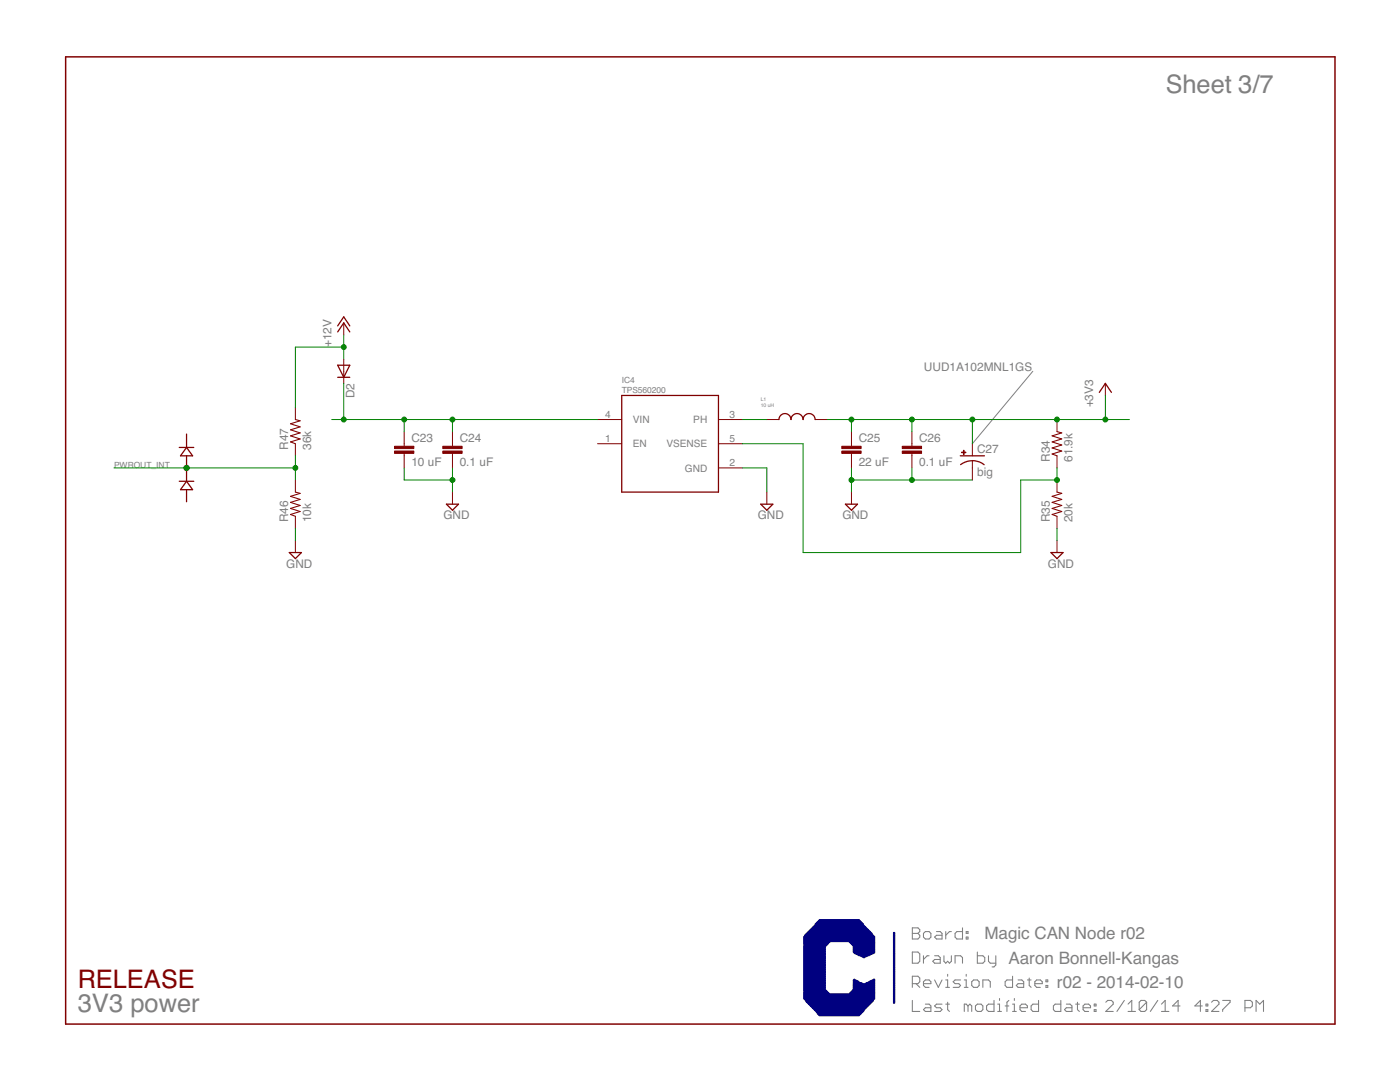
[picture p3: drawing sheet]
<svg xmlns="http://www.w3.org/2000/svg" width="279mm" height="216mm" viewBox="0 0 279 216" stroke-linecap="round" stroke-linejoin="round" font-family="sans-serif">
<defs><g id="words">
<g font-size="5.1" fill="#808080">
<text x="232.7" y="18.6">Sheet 3/7</text>
<text x="15.5" y="201.9">3V3 power</text>
</g>
<text font-size="5.1" fill="#800000" x="15.5" y="197.1">RELEASE</text>
<g font-size="3.4" fill="#808080">
<text x="196.5" y="187.5">Magic CAN Node r02</text>
<text x="201.3" y="192.3">Aaron Bonnell-Kangas</text>
<text x="210.9" y="197.1">r02 - 2014-02-10</text>
</g>
<g font-size="2.4" fill="#808080">
<text x="66.2" y="69.2" transform="rotate(-90 66.2 69.2)">+12V</text>
<text x="184.4" y="74.1">UUD1A102MNL1GS</text>
<text x="70.7" y="79.5" transform="rotate(-90 70.7 79.5)">D2</text>
<text x="218.2" y="81.3" transform="rotate(-90 218.2 81.3)">+3V3</text>
<text x="57.5" y="89.8" transform="rotate(-90 57.5 89.8)">R47</text>
<text x="62.1" y="89.8" transform="rotate(-90 62.1 89.8)">36k</text>
<text x="82.1" y="88.2">C23</text>
<text x="91.8" y="88.2">C24</text>
<text x="171.4" y="88.2">C25</text>
<text x="183.4" y="88.2">C26</text>
<text x="82.1" y="93">10 uF</text>
<text x="91.8" y="93">0.1 uF</text>
<text x="171.4" y="93">22 uF</text>
<text x="183.4" y="93">0.1 uF</text>
<text x="195" y="94.9">big</text>
<text x="195" y="90.4">C27</text>
<text x="209.5" y="92.2" transform="rotate(-90 209.5 92.2)">R34</text>
<text x="214.1" y="92.2" transform="rotate(-90 214.1 92.2)">61.9k</text>
<text x="57.5" y="104.2" transform="rotate(-90 57.5 104.2)">R46</text>
<text x="62.1" y="104.2" transform="rotate(-90 62.1 104.2)">10k</text>
<text x="88.5" y="103.6">GND</text>
<text x="151.2" y="103.6">GND</text>
<text x="168.1" y="103.6">GND</text>
<text x="209.5" y="104.2" transform="rotate(-90 209.5 104.2)">R35</text>
<text x="214.1" y="104.2" transform="rotate(-90 214.1 104.2)">20k</text>
<text x="57.1" y="113.3">GND</text>
<text x="209.1" y="113.3">GND</text>
</g>
<g font-size="2" fill="#808080">
<text x="120.7" y="83.4">4</text>
<text x="145.6" y="83.4">3</text>
<text x="120.7" y="88.2">1</text>
<text x="126.3" y="84.4">VIN</text>
<text x="126.3" y="89.3">EN</text>
<text x="133" y="89.3">VSENSE</text>
<text x="138.3" y="84.4">PH</text>
<text x="145.6" y="88.2">5</text>
<text x="136.7" y="94.1">GND</text>
<text x="145.6" y="93">2</text>
</g>
<g font-size="1.7" fill="#808080">
<text x="124.1" y="76.5">IC4</text>
<text x="124.1" y="78.4">TPS560200</text>
<text x="22.8" y="93.4">PWROUT_INT</text>
</g>
<g font-size="1" fill="#808080">
<text x="151.8" y="81.3">10 uH</text>
<text x="151.8" y="80.1">L1</text>
</g>
</g></defs>
<path d="M206.1 74.1l-12 14.4z" fill="#808080" stroke="#808080" stroke-width=".2"/>
<g fill="#808080" stroke="#808080" stroke-width=".21">
<path d="M182.1 185.1v2.3z"/>
<path d="M182.1 185.1h1.1z"/>
<path d="M183.2 185.1l.4 .4z"/>
<path d="M183.6 185.5v.4z"/>
<path d="M183.6 185.9l-.4 .3z"/>
<path d="M183.2 186.2l.4 .4z"/>
<path d="M183.6 186.6v.4z"/>
<path d="M183.6 187l-.4 .4z"/>
<path d="M182.1 187.4h1.1z"/>
<path d="M182.1 186.2h1.1z"/>
<path d="M184.7 187.4h.7z"/>
<path d="M185.8 187l-.4 .4z"/>
<path d="M185.8 186.2v.8z"/>
<path d="M185.4 185.9l.4 .3z"/>
<path d="M184.7 185.9h.7z"/>
<path d="M184.3 186.2l.4-.3z"/>
<path d="M184.3 186.2v.8z"/>
<path d="M184.3 187l.4 .4z"/>
<path d="M186.9 185.9h.7z"/>
<path d="M187.6 185.9l.4 .3z"/>
<path d="M188 186.2v1.2z"/>
<path d="M186.9 187.4h1.1z"/>
<path d="M186.5 187l.4 .4z"/>
<path d="M186.5 187l.4-.4z"/>
<path d="M186.9 186.6h1.1z"/>
<path d="M188.7 185.9v1.5z"/>
<path d="M188.7 186.6l.8-.7z"/>
<path d="M189.5 185.9h.4z"/>
<path d="M192.1 185.1v2.3z"/>
<path d="M191 187.4h1.1z"/>
<path d="M190.6 187l.4 .4z"/>
<path d="M190.6 186.2v.8z"/>
<path d="M190.6 186.2l.4-.3z"/>
<path d="M191 185.9h1.1z"/>
<path d="M192.8 185.9h.4z"/>
<path d="M193.2 185.9v.3z"/>
<path d="M192.8 186.2h.4z"/>
<path d="M192.8 185.9v.3z"/>
<path d="M192.8 187h.4z"/>
<path d="M193.2 187v.4z"/>
<path d="M192.8 187.4h.4z"/>
<path d="M192.8 187v.4z"/>
<path d="M182.1 194.8v2.2z"/>
<path d="M182.1 194.8h1.1z"/>
<path d="M183.2 194.8l.4 .4z"/>
<path d="M183.6 195.2v.7z"/>
<path d="M183.6 195.9l-.4 .4z"/>
<path d="M182.1 196.3h1.1z"/>
<path d="M182.8 196.3l.8 .7z"/>
<path d="M184.7 197h.7z"/>
<path d="M184.3 196.6l.4 .4z"/>
<path d="M184.3 195.9v.7z"/>
<path d="M184.3 195.9l.4-.4z"/>
<path d="M184.7 195.5h.7z"/>
<path d="M185.4 195.5l.4 .4z"/>
<path d="M185.8 195.9v.4z"/>
<path d="M184.3 196.3h1.5z"/>
<path d="M186.5 195.5l.8 1.5z"/>
<path d="M188 195.5l-.7 1.5z"/>
<path d="M188.7 195.5h.4z"/>
<path d="M189.1 195.5v1.5z"/>
<path d="M188.7 197h.8z"/>
<path d="M189.1 194.4v.4z"/>
<path d="M190.2 197h1.1z"/>
<path d="M191.7 196.6l-.4 .4z"/>
<path d="M191.3 196.3l.4 .3z"/>
<path d="M190.6 196.3h.7z"/>
<path d="M190.2 195.9l.4 .4z"/>
<path d="M190.2 195.9l.4-.4z"/>
<path d="M190.6 195.5h1.1z"/>
<path d="M192.4 195.5h.4z"/>
<path d="M192.8 195.5v1.5z"/>
<path d="M192.4 197h.8z"/>
<path d="M192.8 194.4v.4z"/>
<path d="M194.3 197h.8z"/>
<path d="M195.4 196.6l-.3 .4z"/>
<path d="M195.4 195.9v.7z"/>
<path d="M195.1 195.5l.3 .4z"/>
<path d="M194.3 195.5h.8z"/>
<path d="M193.9 195.9l.4-.4z"/>
<path d="M193.9 195.9v.7z"/>
<path d="M193.9 196.6l.4 .4z"/>
<path d="M196.2 195.5v1.5z"/>
<path d="M196.2 195.5h1.1z"/>
<path d="M197.3 195.5l.3 .4z"/>
<path d="M197.6 195.9v1.1z"/>
<path d="M202.1 194.8v2.2z"/>
<path d="M201 197h1.1z"/>
<path d="M200.6 196.6l.4 .4z"/>
<path d="M200.6 195.9v.7z"/>
<path d="M200.6 195.9l.4-.4z"/>
<path d="M201 195.5h1.1z"/>
<path d="M203.2 195.5h.7z"/>
<path d="M203.9 195.5l.4 .4z"/>
<path d="M204.3 195.9v1.1z"/>
<path d="M203.2 197h1.1z"/>
<path d="M202.8 196.6l.4 .4z"/>
<path d="M202.8 196.6l.4-.3z"/>
<path d="M203.2 196.3h1.1z"/>
<path d="M205.4 195.2v1.4z"/>
<path d="M205.4 196.6l.4 .4z"/>
<path d="M205 195.5h.8z"/>
<path d="M206.9 197h.7z"/>
<path d="M206.5 196.6l.4 .4z"/>
<path d="M206.5 195.9v.7z"/>
<path d="M206.9 195.5l-.4 .4z"/>
<path d="M206.9 195.5h.7z"/>
<path d="M207.6 195.5l.4 .4z"/>
<path d="M208 195.9v.4z"/>
<path d="M206.5 196.3h1.5z"/>
<path d="M208.7 195.5h.4z"/>
<path d="M209.1 195.5v.4z"/>
<path d="M208.7 195.9h.4z"/>
<path d="M208.7 195.5v.4z"/>
<path d="M208.7 196.6h.4z"/>
<path d="M209.1 196.6v.4z"/>
<path d="M208.7 197h.4z"/>
<path d="M208.7 196.6v.4z"/>
<path d="M182.1 199.6v2.2z"/>
<path d="M182.1 201.8h1.5z"/>
<path d="M184.7 200.4h.7z"/>
<path d="M185.4 200.4l.4 .3z"/>
<path d="M185.8 200.7v1.1z"/>
<path d="M184.7 201.8h1.1z"/>
<path d="M184.3 201.5l.4 .3z"/>
<path d="M184.3 201.5l.4-.4z"/>
<path d="M184.7 201.1h1.1z"/>
<path d="M186.5 201.8h1.1z"/>
<path d="M187.6 201.8l.4-.3z"/>
<path d="M187.6 201.1l.4 .4z"/>
<path d="M186.9 201.1h.7z"/>
<path d="M186.5 200.7l.4 .4z"/>
<path d="M186.5 200.7l.4-.3z"/>
<path d="M186.9 200.4h1.1z"/>
<path d="M189.1 200v1.5z"/>
<path d="M189.1 201.5l.4 .3z"/>
<path d="M188.7 200.4h.8z"/>
<path d="M192.4 200.4v1.4z"/>
<path d="M192.4 200.4h.4z"/>
<path d="M192.8 200.4l.4 .3z"/>
<path d="M193.2 200.7v1.1z"/>
<path d="M193.2 200.7l.4-.3z"/>
<path d="M193.6 200.4l.3 .3z"/>
<path d="M193.9 200.7v1.1z"/>
<path d="M195.1 201.8h.7z"/>
<path d="M195.8 201.8l.4-.3z"/>
<path d="M196.2 200.7v.8z"/>
<path d="M195.8 200.4l.4 .3z"/>
<path d="M195.1 200.4h.7z"/>
<path d="M194.7 200.7l.4-.3z"/>
<path d="M194.7 200.7v.8z"/>
<path d="M194.7 201.5l.4 .3z"/>
<path d="M198.4 199.6v2.2z"/>
<path d="M197.3 201.8h1.1z"/>
<path d="M196.9 201.5l.4 .3z"/>
<path d="M196.9 200.7v.8z"/>
<path d="M196.9 200.7l.4-.3z"/>
<path d="M197.3 200.4h1.1z"/>
<path d="M199.1 200.4h.4z"/>
<path d="M199.5 200.4v1.4z"/>
<path d="M199.1 201.8h.8z"/>
<path d="M199.5 199.2v.4z"/>
<path d="M201 200v1.8z"/>
<path d="M201 200l.3-.4z"/>
<path d="M200.6 200.7h.7z"/>
<path d="M202.1 200.4h.3z"/>
<path d="M202.4 200.4v1.4z"/>
<path d="M202.1 201.8h.7z"/>
<path d="M202.4 199.2v.4z"/>
<path d="M203.9 201.8h.8z"/>
<path d="M203.6 201.5l.3 .3z"/>
<path d="M203.6 200.7v.8z"/>
<path d="M203.6 200.7l.3-.3z"/>
<path d="M203.9 200.4h.8z"/>
<path d="M204.7 200.4l.3 .3z"/>
<path d="M205 200.7v.4z"/>
<path d="M203.6 201.1h1.4z"/>
<path d="M207.3 199.6v2.2z"/>
<path d="M206.1 201.8h1.2z"/>
<path d="M205.8 201.5l.3 .3z"/>
<path d="M205.8 200.7v.8z"/>
<path d="M205.8 200.7l.3-.3z"/>
<path d="M206.1 200.4h1.2z"/>
<path d="M211.7 199.6v2.2z"/>
<path d="M210.6 201.8h1.1z"/>
<path d="M210.2 201.5l.4 .3z"/>
<path d="M210.2 200.7v.8z"/>
<path d="M210.2 200.7l.4-.3z"/>
<path d="M210.6 200.4h1.1z"/>
<path d="M212.8 200.4h.8z"/>
<path d="M213.6 200.4l.3 .3z"/>
<path d="M213.9 200.7v1.1z"/>
<path d="M212.8 201.8h1.1z"/>
<path d="M212.4 201.5l.4 .3z"/>
<path d="M212.8 201.1l-.4 .4z"/>
<path d="M212.8 201.1h1.1z"/>
<path d="M215 200v1.5z"/>
<path d="M215 201.5l.4 .3z"/>
<path d="M214.7 200.4h.7z"/>
<path d="M216.5 201.8h.8z"/>
<path d="M216.2 201.5l.3 .3z"/>
<path d="M216.2 200.7v.8z"/>
<path d="M216.2 200.7l.3-.3z"/>
<path d="M216.5 200.4h.8z"/>
<path d="M217.3 200.4l.3 .3z"/>
<path d="M217.6 200.7v.4z"/>
<path d="M216.2 201.1h1.4z"/>
<path d="M218.4 200.4h.3z"/>
<path d="M218.7 200.4v.3z"/>
<path d="M218.4 200.7h.3z"/>
<path d="M218.4 200.4v.3z"/>
<path d="M218.4 201.5h.3z"/>
<path d="M218.7 201.5v.3z"/>
<path d="M218.4 201.8h.3z"/>
<path d="M218.4 201.5v.3z"/>
<path d="M220.7 201.8h1.5z"/>
<path d="M220.7 201.8l1.5-1.4z"/>
<path d="M222.2 200v.4z"/>
<path d="M221.8 199.6l.4 .4z"/>
<path d="M221.1 199.6h.7z"/>
<path d="M220.7 200l.4-.4z"/>
<path d="M224.4 199.6l-1.5 2.2z"/>
<path d="M225.1 200.4l.8-.8z"/>
<path d="M225.9 199.6v2.2z"/>
<path d="M225.1 201.8h1.5z"/>
<path d="M227.4 200v1.5z"/>
<path d="M227.4 200l.3-.4z"/>
<path d="M227.7 199.6h.8z"/>
<path d="M228.5 199.6l.3 .4z"/>
<path d="M228.8 200v1.5z"/>
<path d="M228.5 201.8l.3-.3z"/>
<path d="M227.7 201.8h.8z"/>
<path d="M227.4 201.5l.3 .3z"/>
<path d="M228.8 200l-1.4 1.5z"/>
<path d="M231.1 199.6l-1.5 2.2z"/>
<path d="M231.8 200.4l.7-.8z"/>
<path d="M232.5 199.6v2.2z"/>
<path d="M231.8 201.8h1.5z"/>
<path d="M235.1 199.6v2.2z"/>
<path d="M235.1 199.6l-1.1 1.1z"/>
<path d="M234 200.7h1.5z"/>
<path d="M239.6 199.6v2.2z"/>
<path d="M239.6 199.6l-1.1 1.1z"/>
<path d="M238.5 200.7h1.4z"/>
<path d="M240.7 200.4h.3z"/>
<path d="M241 200.4v.3z"/>
<path d="M240.7 200.7h.3z"/>
<path d="M240.7 200.4v.3z"/>
<path d="M240.7 201.5h.3z"/>
<path d="M241 201.5v.3z"/>
<path d="M240.7 201.8h.3z"/>
<path d="M240.7 201.5v.3z"/>
<path d="M241.8 201.8h1.5z"/>
<path d="M241.8 201.8l1.5-1.4z"/>
<path d="M243.3 200v.4z"/>
<path d="M242.9 199.6l.4 .4z"/>
<path d="M242.2 199.6h.7z"/>
<path d="M241.8 200l.4-.4z"/>
<path d="M244 199.6h1.5z"/>
<path d="M245.5 199.6v.4z"/>
<path d="M245.5 200l-1.5 1.5z"/>
<path d="M244 201.5v.3z"/>
<path d="M248.5 199.6v2.2z"/>
<path d="M248.5 199.6h1.1z"/>
<path d="M249.6 199.6l.3 .4z"/>
<path d="M249.9 200v.7z"/>
<path d="M249.6 201.1l.3-.4z"/>
<path d="M248.5 201.1h1.1z"/>
<path d="M250.7 199.6v2.2z"/>
<path d="M250.7 199.6l.7 .8z"/>
<path d="M251.4 200.4l.8-.8z"/>
<path d="M252.2 199.6v2.2z"/>
<path d="M182.1 190v2.2z"/>
<path d="M182.1 192.2h1.1z"/>
<path d="M183.6 191.8l-.4 .4z"/>
<path d="M183.6 190.3v1.5z"/>
<path d="M183.2 190l.4 .3z"/>
<path d="M182.1 190h1.1z"/>
<path d="M184.3 190.7v1.5z"/>
<path d="M185 190.7l-.7 .8z"/>
<path d="M185 190.7h.4z"/>
<path d="M186.5 190.7h.8z"/>
<path d="M187.3 190.7l.3 .4z"/>
<path d="M187.6 191.1v1.1z"/>
<path d="M186.5 192.2h1.1z"/>
<path d="M186.2 191.8l.3 .4z"/>
<path d="M186.2 191.8l.3-.3z"/>
<path d="M186.5 191.5h1.1z"/>
<path d="M188.4 190.7v1.1z"/>
<path d="M188.4 191.8l.3 .4z"/>
<path d="M188.7 192.2l.4-.4z"/>
<path d="M189.1 191.8l.4 .4z"/>
<path d="M189.5 192.2l.4-.4z"/>
<path d="M189.9 190.7v1.1z"/>
<path d="M190.6 190.7v1.5z"/>
<path d="M190.6 190.7h1.1z"/>
<path d="M191.7 190.7l.4 .4z"/>
<path d="M192.1 191.1v1.1z"/>
<path d="M195.1 190v2.2z"/>
<path d="M195.1 192.2h1.1z"/>
<path d="M196.2 192.2l.3-.4z"/>
<path d="M196.5 191.1v.7z"/>
<path d="M196.2 190.7l.3 .4z"/>
<path d="M195.1 190.7h1.1z"/>
<path d="M197.3 190.7v1.1z"/>
<path d="M197.3 191.8l.3 .4z"/>
<path d="M197.6 192.2h1.1z"/>
<path d="M198.7 190.7v1.9z"/>
<path d="M198.7 192.6l-.3 .3z"/>
<path d="M198 192.9h.4z"/>
</g>
<g fill="#800000" stroke="#800000" stroke-width=".3">
<path d="M13.1 11.3v193z"/>
<path d="M13.1 204.3h253.3z"/>
<path d="M266.4 11.3v193z"/>
<path d="M13.1 11.3h253.3z"/>
</g>
<g fill="#800000" stroke="#800000" stroke-width=".2">
<path d="M119.3 83.7h4.8z"/>
<path d="M143.4 83.7h4.8z"/>
<path d="M143.4 88.5h4.8z"/>
<path d="M143.4 93.4h4.8z"/>
<path d="M119.3 88.5h4.8z"/>
<path d="M80.7 86.1v2.4z"/>
<path d="M80.7 91v2.4z"/>
<path d="M80.7 88.5v.5z"/>
<path d="M80.7 90.5v.5z"/>
<path d="M90.3 86.1v2.4z"/>
<path d="M90.3 91v2.4z"/>
<path d="M90.3 88.5v.5z"/>
<path d="M90.3 90.5v.5z"/>
<path d="M169.9 86.1v2.4z"/>
<path d="M169.9 91v2.4z"/>
<path d="M169.9 88.5v.5z"/>
<path d="M169.9 90.5v.5z"/>
<path d="M182 86.1v2.4z"/>
<path d="M182 91v2.4z"/>
<path d="M182 88.5v.5z"/>
<path d="M182 90.5v.5z"/>
<path d="M210.9 83.7v2.4z"/>
<path d="M210.9 91v2.4z"/>
<path d="M210.9 95.8v2.4z"/>
<path d="M210.9 103v2.4z"/>
<path d="M210.9 107.8v2.5z"/>
<path d="M153 98.2v2.4z"/>
<path d="M90.3 98.2v2.4z"/>
<path d="M169.9 98.2v2.4z"/>
<path d="M220.6 76.5v2.4z"/>
<path d="M68.6 64.4v2.4z"/>
<path d="M194.1 91.9v1.5z"/>
<path d="M194.1 88.5v2.5z"/>
<path d="M194.1 93.4v2.4z"/>
<path d="M153 83.7h2.4z"/>
<path d="M162.7 83.7h2.4z"/>
<path d="M68.6 71.7v2.4z"/>
<path d="M68.6 74.1v2.4z"/>
<path d="M58.9 95.8v2.4z"/>
<path d="M58.9 103v2.4z"/>
<path d="M58.9 81.3v2.4z"/>
<path d="M58.9 88.5v2.5z"/>
<path d="M58.9 107.8v2.5z"/>
<path d="M36.9 92.9a.52 .52 0 0 1 .8 .3 .52 .52 0 0 1-.4 .7 .52 .52 0 0 1-.6-.5l.4-.2a.16 .16 0 0 1 .3 .1 .16 .16 0 0 1-.2 .2 .16 .16 0 0 1-.1-.1h-.4z" fill-rule="evenodd"/>
</g>
<g fill="#800000" stroke="#800000" stroke-width=".25">
<path d="M124.1 78.9h19.3z"/>
<path d="M143.4 78.9v19.3z"/>
<path d="M124.1 98.2h19.3z"/>
<path d="M124.1 78.9v19.3z"/>
<path d="M209.7 110.3h2.5z"/>
<path d="M212.2 110.3l-1.3 1.2z"/>
<path d="M209.7 110.3l1.2 1.2z"/>
<path d="M151.8 100.6h2.4z"/>
<path d="M154.2 100.6l-1.2 1.2z"/>
<path d="M151.8 100.6l1.2 1.2z"/>
<path d="M89.1 100.6h2.4z"/>
<path d="M91.5 100.6l-1.2 1.2z"/>
<path d="M89.1 100.6l1.2 1.2z"/>
<path d="M168.7 100.6h2.4z"/>
<path d="M171.1 100.6l-1.2 1.2z"/>
<path d="M168.7 100.6l1.2 1.2z"/>
<path d="M220.6 76.5l1.2 1.8z"/>
<path d="M220.6 76.5l-1.2 1.8z"/>
<path d="M68.6 64.4l1.2 1.8z"/>
<path d="M68.6 64.4l-1.2 1.8z"/>
<path d="M68.6 63.2l1.2 1.8z"/>
<path d="M68.6 63.2l-1.2 1.8z"/>
<path d="M191.6 91h4.9z"/>
<path d="M67.4 72.9l1.2 2.4z"/>
<path d="M69.8 72.9l-1.2 2.4z"/>
<path d="M68.6 75.3h1.2z"/>
<path d="M67.4 72.9h2.4z"/>
<path d="M67.4 75.3h1.2z"/>
<path d="M37.2 91h1.2z"/>
<path d="M37.2 89.3l1.2 1.7z"/>
<path d="M37.2 89.3l-1.2 1.7z"/>
<path d="M36 91h1.2z"/>
<path d="M37.2 86.6v2.7z"/>
<path d="M35.8 89.3h2.9z"/>
<path d="M37.2 97.7v2.4z"/>
<path d="M37.2 97.7h1.2z"/>
<path d="M37.2 96l1.2 1.7z"/>
<path d="M37.2 96l-1.2 1.7z"/>
<path d="M36 97.7h1.2z"/>
<path d="M37.2 91v5z"/>
<path d="M35.8 96h2.9z"/>
<path d="M57.7 110.3h2.5z"/>
<path d="M60.2 110.3l-1.3 1.2z"/>
<path d="M57.7 110.3l1.2 1.2z"/>
</g>
<g fill="#800000" stroke="#800000" stroke-width=".2">
<path d="M78.7 90h3.9v.5h-3.9z"/>
<path d="M78.7 89h3.9v.5h-3.9z"/>
<path d="M88.4 90h3.8v.5h-3.8z"/>
<path d="M88.4 89h3.8v.5h-3.8z"/>
<path d="M168 90h3.9v.5h-3.9z"/>
<path d="M168 89h3.9v.5h-3.9z"/>
<path d="M180.1 90h3.8v.5h-3.8z"/>
<path d="M180.1 89h3.8v.5h-3.8z"/>
<path d="M191.9 90.2h.9v.1h-.9z"/>
<path d="M192.3 89.9h.1v.8h-.1z"/>
</g>
<g fill="#800000" stroke="#800000" stroke-width=".21">
<path d="M210 90.6l.9 .4z"/>
<path d="M210 90.6l1.9-.6z"/>
<path d="M210 89.4l1.9 .6z"/>
<path d="M210 89.4l1.9-.6z"/>
<path d="M210 88.2l1.9 .6z"/>
<path d="M210 88.2l1.9-.6z"/>
<path d="M210 87l1.9 .6z"/>
<path d="M210 87l1.9-.6z"/>
<path d="M210.9 86.1l1 .3z"/>
<path d="M210 102.7l.9 .3z"/>
<path d="M210 102.7l1.9-.6z"/>
<path d="M210 101.5l1.9 .6z"/>
<path d="M210 101.5l1.9-.6z"/>
<path d="M210 100.2l1.9 .7z"/>
<path d="M210 100.2l1.9-.5z"/>
<path d="M210 99l1.9 .7z"/>
<path d="M210 99l1.9-.6z"/>
<path d="M210.9 98.2l1 .2z"/>
<path d="M58 102.7l.9 .3z"/>
<path d="M58 102.7l1.9-.6z"/>
<path d="M58 101.5l1.9 .6z"/>
<path d="M58 101.5l1.9-.6z"/>
<path d="M58 100.2l1.9 .7z"/>
<path d="M58 100.2l1.9-.5z"/>
<path d="M58 99l1.9 .7z"/>
<path d="M58 99l1.9-.6z"/>
<path d="M58.9 98.2l1 .2z"/>
<path d="M58 88.2l.9 .3z"/>
<path d="M58 88.2l1.9-.6z"/>
<path d="M58 87l1.9 .6z"/>
<path d="M58 87l1.9-.6z"/>
<path d="M58 85.8l1.9 .6z"/>
<path d="M58 85.8l1.9-.6z"/>
<path d="M58 84.6l1.9 .6z"/>
<path d="M58 84.6l1.9-.6z"/>
<path d="M58.9 83.7l1 .3z"/>
</g>
<path d="M155.4 83.7a1.21 1.21 0 0 1 1.3-1.2 1.21 1.21 0 0 1 1.2 1.2 1.21 1.21 0 0 1 1.2-1.2 1.21 1.21 0 0 1 1.2 1.2 1.21 1.21 0 0 1 1.2-1.2 1.21 1.21 0 0 1 1.2 1.2M191.7 92.7a3.8 3.8 0 0 1 4.7 0" fill="none" stroke="#800000" stroke-width=".25"/>
<g fill="#008000" stroke="#008000" stroke-width=".2">
<path d="M153 93.4v4.8z"/>
<path d="M148.2 93.4h4.8z"/>
<path d="M90.3 95.8v2.4z"/>
<path d="M90.3 93.4v2.4z"/>
<path d="M80.7 93.4v2.4z"/>
<path d="M80.7 95.8h9.6z"/>
<path d="M169.9 93.4v2.4z"/>
<path d="M169.9 95.8v2.4z"/>
<path d="M182 93.4v2.4z"/>
<path d="M169.9 95.8h12.1z"/>
<path d="M182 95.8h12.1z"/>
<path d="M210.9 105.4v2.4z"/>
<path d="M58.9 105.4v2.4z"/>
<path d="M148.2 88.5h12.1z"/>
<path d="M160.3 88.5v21.8z"/>
<path d="M160.3 110.3h43.4z"/>
<path d="M203.7 95.8v14.5z"/>
<path d="M203.7 95.8h7.2z"/>
<path d="M210.9 93.4v2.4z"/>
<path d="M220.6 83.7h4.8z"/>
<path d="M220.6 78.9v4.8z"/>
<path d="M210.9 83.7h9.7z"/>
<path d="M169.9 83.7h12.1z"/>
<path d="M182 83.7h12.1z"/>
<path d="M194.1 83.7h16.8z"/>
<path d="M182 83.7v2.4z"/>
<path d="M169.9 83.7v2.4z"/>
<path d="M194.1 83.7v4.8z"/>
<path d="M165.1 83.7h4.8z"/>
<path d="M148.2 83.7h4.8z"/>
<path d="M90.3 83.7h29z"/>
<path d="M80.7 83.7h9.6z"/>
<path d="M68.6 83.7h12.1z"/>
<path d="M66.2 83.7h2.4z"/>
<path d="M80.7 83.7v2.4z"/>
<path d="M90.3 83.7v2.4z"/>
<path d="M68.6 76.5v7.2z"/>
<path d="M68.6 69.3v2.4z"/>
<path d="M68.6 66.8v2.5z"/>
<path d="M58.9 69.3v12z"/>
<path d="M58.9 69.3h9.7z"/>
<path d="M58.9 91v2.4z"/>
<path d="M58.9 93.4v2.4z"/>
<path d="M37.2 93.4h21.7z"/>
<path d="M22.8 93.4h14.4z"/>
<circle cx="90.3" cy="95.8" r=".49"/>
<circle cx="169.9" cy="95.8" r=".49"/>
<circle cx="182" cy="95.8" r=".49"/>
<circle cx="210.9" cy="95.8" r=".49"/>
<circle cx="220.6" cy="83.7" r=".49"/>
<circle cx="210.9" cy="83.7" r=".49"/>
<circle cx="182" cy="83.7" r=".49"/>
<circle cx="194.1" cy="83.7" r=".49"/>
<circle cx="169.9" cy="83.7" r=".49"/>
<circle cx="80.7" cy="83.7" r=".49"/>
<circle cx="90.3" cy="83.7" r=".49"/>
<circle cx="68.6" cy="83.7" r=".49"/>
<circle cx="68.6" cy="69.3" r=".49"/>
<circle cx="58.9" cy="93.4" r=".49"/>
<circle cx="37.2" cy="93.4" r=".49"/>
</g>
<g fill="#000080" stroke="#000080" stroke-width=".2">
<path d="M163.5 202.6h8v.1h-8z"/>
<path d="M163.4 202.4h8.2v.2h-8.2z"/>
<path d="M163.2 202.3h8.6v.1h-8.6z"/>
<path d="M163.1 202.2h8.8v.1h-8.8z"/>
<path d="M163.1 202h8.9v.2h-8.9z"/>
<path d="M163 201.9h9.1v.1h-9.1z"/>
<path d="M162.8 201.8h9.5v.1h-9.5z"/>
<path d="M162.7 201.6h9.7v.2h-9.7z"/>
<path d="M162.6 201.5h9.8v.1h-9.8z"/>
<path d="M162.4 201.4h10.2v.1h-10.2z"/>
<path d="M162.3 201.2h10.4v.2h-10.4z"/>
<path d="M162.2 201.1h10.6v.1h-10.6z"/>
<path d="M162 201h11v.1h-11z"/>
<path d="M161.9 200.9h11.2v.1h-11.2z"/>
<path d="M161.8 200.7h11.4v.1h-11.4z"/>
<path d="M161.6 200.6h11.8v.1h-11.8z"/>
<path d="M161.5 200.4h12v.2h-12z"/>
<path d="M161.4 200.3h12.2v.1h-12.2z"/>
<path d="M161.2 200.2h12.6v.1h-12.6z"/>
<path d="M161.1 200h12.8v.2h-12.8z"/>
<path d="M178.3 200h.3v.2h-.3z"/>
<path d="M161 199.9h13v.1h-13z"/>
<path d="M178.3 199.9h.3v.1h-.3z"/>
<path d="M160.8 199.8h13.4v.1h-13.4z"/>
<path d="M178.3 199.8h.3v.1h-.3z"/>
<path d="M160.8 199.6h13.5v.2h-13.5z"/>
<path d="M178.3 199.6h.3v.2h-.3z"/>
<path d="M160.7 199.5h13.6v.1h-13.6z"/>
<path d="M178.3 199.5h.3v.1h-.3z"/>
<path d="M160.6 199.4h13.8v.1h-13.8z"/>
<path d="M178.3 199.4h.3v.1h-.3z"/>
<path d="M160.4 199.2h14.2v.2h-14.2z"/>
<path d="M178.3 199.2h.3v.2h-.3z"/>
<path d="M160.4 199.1h14.2v.1h-14.2z"/>
<path d="M178.3 199.1h.3v.1h-.3z"/>
<path d="M160.4 199h14.2v.1h-14.2z"/>
<path d="M178.3 199h.3v.1h-.3z"/>
<path d="M160.4 198.8h14.2v.2h-14.2z"/>
<path d="M178.3 198.8h.3v.2h-.3z"/>
<path d="M160.4 198.7h14.2v.1h-14.2z"/>
<path d="M178.3 198.7h.3v.1h-.3z"/>
<path d="M160.4 198.6h14.2v.1h-14.2z"/>
<path d="M178.3 198.6h.3v.1h-.3z"/>
<path d="M160.4 198.4h14.2v.2h-14.2z"/>
<path d="M178.3 198.4h.3v.2h-.3z"/>
<path d="M160.4 198.3h14.2v.1h-14.2z"/>
<path d="M178.3 198.3h.3v.1h-.3z"/>
<path d="M160.4 198.2h5.1v.1h-5.1z"/>
<path d="M169.5 198.2h5.1v.1h-5.1z"/>
<path d="M178.3 198.2h.3v.1h-.3z"/>
<path d="M160.4 198h5v.2h-5z"/>
<path d="M169.6 198h5v.2h-5z"/>
<path d="M178.3 198h.3v.2h-.3z"/>
<path d="M160.4 197.9h4.8v.1h-4.8z"/>
<path d="M169.8 197.9h4.8v.1h-4.8z"/>
<path d="M178.3 197.9h.3v.1h-.3z"/>
<path d="M160.4 197.8h4.7v.1h-4.7z"/>
<path d="M169.9 197.8h4.7v.1h-4.7z"/>
<path d="M178.3 197.8h.3v.1h-.3z"/>
<path d="M160.4 197.6h4.6v.2h-4.6z"/>
<path d="M170 197.6h4.6v.2h-4.6z"/>
<path d="M178.3 197.6h.3v.2h-.3z"/>
<path d="M160.4 197.5h4.4v.1h-4.4z"/>
<path d="M170.2 197.5h4.4v.1h-4.4z"/>
<path d="M178.3 197.5h.3v.1h-.3z"/>
<path d="M160.4 197.4h4.3v.1h-4.3z"/>
<path d="M170.3 197.4h4.3v.1h-4.3z"/>
<path d="M178.3 197.4h.3v.1h-.3z"/>
<path d="M160.4 197.3h4.3v.1h-4.3z"/>
<path d="M170.3 197.3h4.3v.1h-4.3z"/>
<path d="M178.3 197.3h.3v.1h-.3z"/>
<path d="M160.4 197.1h4.3v.1h-4.3z"/>
<path d="M170.3 197.1h4.3v.1h-4.3z"/>
<path d="M178.3 197.1h.3v.1h-.3z"/>
<path d="M160.4 197h4.3v.1h-4.3z"/>
<path d="M170.3 197h4.3v.1h-4.3z"/>
<path d="M178.3 197h.3v.1h-.3z"/>
<path d="M160.4 196.8h4.3v.2h-4.3z"/>
<path d="M170.3 196.8h4.3v.2h-4.3z"/>
<path d="M178.3 196.8h.3v.2h-.3z"/>
<path d="M160.4 196.7h4.3v.1h-4.3z"/>
<path d="M170.3 196.7h4.3v.1h-4.3z"/>
<path d="M178.3 196.7h.3v.1h-.3z"/>
<path d="M160.4 196.6h4.3v.1h-4.3z"/>
<path d="M170.3 196.6h4.3v.1h-4.3z"/>
<path d="M178.3 196.6h.3v.1h-.3z"/>
<path d="M160.4 196.4h4.3v.2h-4.3z"/>
<path d="M170.3 196.4h4.3v.2h-4.3z"/>
<path d="M178.3 196.4h.3v.2h-.3z"/>
<path d="M160.4 196.3h4.3v.1h-4.3z"/>
<path d="M170.3 196.3h4.3v.1h-4.3z"/>
<path d="M178.3 196.3h.3v.1h-.3z"/>
<path d="M160.4 196.2h4.3v.1h-4.3z"/>
<path d="M170.3 196.2h1.9v.1h-1.9z"/>
<path d="M172.7 196.2h1.9v.1h-1.9z"/>
<path d="M178.3 196.2h.3v.1h-.3z"/>
<path d="M160.4 196h4.3v.2h-4.3z"/>
<path d="M170.3 196h1.6v.2h-1.6z"/>
<path d="M173 196h1.6v.2h-1.6z"/>
<path d="M178.3 196h.3v.2h-.3z"/>
<path d="M160.4 195.9h4.3v.1h-4.3z"/>
<path d="M170.3 195.9h1.2v.1h-1.2z"/>
<path d="M173.2 195.9h1.4v.1h-1.4z"/>
<path d="M178.3 195.9h.3v.1h-.3z"/>
<path d="M160.4 195.8h4.3v.1h-4.3z"/>
<path d="M170.3 195.8h1.1v.1h-1.1z"/>
<path d="M173.5 195.8h1.1v.1h-1.1z"/>
<path d="M178.3 195.8h.3v.1h-.3z"/>
<path d="M160.4 195.6h4.3v.2h-4.3z"/>
<path d="M170.3 195.6h.8v.2h-.8z"/>
<path d="M173.8 195.6h.8v.2h-.8z"/>
<path d="M178.3 195.6h.3v.2h-.3z"/>
<path d="M160.4 195.5h4.3v.1h-4.3z"/>
<path d="M170.3 195.5h.5v.1h-.5z"/>
<path d="M174 195.5h.6v.1h-.6z"/>
<path d="M178.3 195.5h.3v.1h-.3z"/>
<path d="M160.4 195.4h4.3v.1h-4.3z"/>
<path d="M170.4 195.4l.2 .1z"/>
<path d="M174.3 195.4h.3v.1h-.3z"/>
<path d="M178.3 195.4h.3v.1h-.3z"/>
<path d="M160.4 195.2h4.3v.2h-4.3z"/>
<path d="M178.3 195.2h.3v.2h-.3z"/>
<path d="M160.4 195.1h4.3v.1h-4.3z"/>
<path d="M178.3 195.1h.3v.1h-.3z"/>
<path d="M160.4 195h4.3v.1h-4.3z"/>
<path d="M178.3 195h.3v.1h-.3z"/>
<path d="M160.4 194.8h4.3v.2h-4.3z"/>
<path d="M178.3 194.8h.3v.2h-.3z"/>
<path d="M160.4 194.7h4.3v.1h-4.3z"/>
<path d="M178.3 194.7h.3v.1h-.3z"/>
<path d="M160.4 194.6h4.3v.1h-4.3z"/>
<path d="M178.3 194.6h.3v.1h-.3z"/>
<path d="M160.4 194.4h4.3v.2h-4.3z"/>
<path d="M178.3 194.4h.3v.2h-.3z"/>
<path d="M160.4 194.3h4.3v.1h-4.3z"/>
<path d="M178.3 194.3h.3v.1h-.3z"/>
<path d="M160.4 194.2h4.3v.1h-4.3z"/>
<path d="M178.3 194.2h.3v.1h-.3z"/>
<path d="M160.4 194h4.3v.2h-4.3z"/>
<path d="M178.3 194h.3v.2h-.3z"/>
<path d="M160.4 193.9h4.3v.1h-4.3z"/>
<path d="M178.3 193.9h.3v.1h-.3z"/>
<path d="M160.4 193.8h4.3v.1h-4.3z"/>
<path d="M178.3 193.8h.3v.1h-.3z"/>
<path d="M160.4 193.7h4.3v.1h-4.3z"/>
<path d="M178.3 193.7h.3v.1h-.3z"/>
<path d="M160.4 193.5h4.3v.1h-4.3z"/>
<path d="M178.3 193.5h.3v.1h-.3z"/>
<path d="M160.4 193.4h4.3v.1h-4.3z"/>
<path d="M178.3 193.4h.3v.1h-.3z"/>
<path d="M160.4 193.3h4.3v.1h-4.3z"/>
<path d="M178.3 193.3h.3v.1h-.3z"/>
<path d="M160.4 193.1h4.3v.1h-4.3z"/>
<path d="M178.3 193.1h.3v.1h-.3z"/>
<path d="M160.4 193h4.3v.1h-4.3z"/>
<path d="M178.3 193h.3v.1h-.3z"/>
<path d="M160.4 192.8h4.3v.2h-4.3z"/>
<path d="M178.3 192.8h.3v.2h-.3z"/>
<path d="M160.4 192.7h4.3v.1h-4.3z"/>
<path d="M178.3 192.7h.3v.1h-.3z"/>
<path d="M160.4 192.6h4.3v.1h-4.3z"/>
<path d="M178.3 192.6h.3v.1h-.3z"/>
<path d="M160.4 192.4h4.3v.2h-4.3z"/>
<path d="M178.3 192.4h.3v.2h-.3z"/>
<path d="M160.4 192.3h4.3v.1h-4.3z"/>
<path d="M178.3 192.3h.3v.1h-.3z"/>
<path d="M160.4 192.2h4.3v.1h-4.3z"/>
<path d="M178.3 192.2h.3v.1h-.3z"/>
<path d="M160.4 192h4.3v.2h-4.3z"/>
<path d="M178.3 192h.3v.2h-.3z"/>
<path d="M160.4 191.9h4.3v.1h-4.3z"/>
<path d="M178.3 191.9h.3v.1h-.3z"/>
<path d="M160.4 191.8h4.3v.1h-4.3z"/>
<path d="M178.3 191.8h.3v.1h-.3z"/>
<path d="M160.4 191.6h4.3v.2h-4.3z"/>
<path d="M178.3 191.6h.3v.2h-.3z"/>
<path d="M160.4 191.5h4.3v.1h-4.3z"/>
<path d="M178.3 191.5h.3v.1h-.3z"/>
<path d="M160.4 191.4h4.3v.1h-4.3z"/>
<path d="M178.3 191.4h.3v.1h-.3z"/>
<path d="M160.4 191.2h4.3v.2h-4.3z"/>
<path d="M178.3 191.2h.3v.2h-.3z"/>
<path d="M160.4 191.1h4.3v.1h-4.3z"/>
<path d="M178.3 191.1h.3v.1h-.3z"/>
<path d="M160.4 191h4.3v.1h-4.3z"/>
<path d="M172.3 191h.3v.1h-.3z"/>
<path d="M178.3 191h.3v.1h-.3z"/>
<path d="M160.4 190.8h4.3v.2h-4.3z"/>
<path d="M172 190.8h.8v.2h-.8z"/>
<path d="M178.3 190.8h.3v.2h-.3z"/>
<path d="M160.4 190.7h4.3v.1h-4.3z"/>
<path d="M171.8 190.7h1.3v.1h-1.3z"/>
<path d="M178.3 190.7h.3v.1h-.3z"/>
<path d="M160.4 190.6h4.3v.1h-4.3z"/>
<path d="M171.4 190.6h2.1v.1h-2.1z"/>
<path d="M178.3 190.6h.3v.1h-.3z"/>
<path d="M160.4 190.4h4.3v.2h-4.3z"/>
<path d="M171.1 190.4h2.7v.2h-2.7z"/>
<path d="M178.3 190.4h.3v.2h-.3z"/>
<path d="M160.4 190.3h4.3v.1h-4.3z"/>
<path d="M170.8 190.3h3.2v.1h-3.2z"/>
<path d="M178.3 190.3h.3v.1h-.3z"/>
<path d="M160.4 190.2h4.3v.1h-4.3z"/>
<path d="M170.6 190.2h3.7v.1h-3.7z"/>
<path d="M178.3 190.2h.3v.1h-.3z"/>
<path d="M160.4 190.1h4.3v.1h-4.3z"/>
<path d="M170.4 190.1h4.2v.1h-4.2z"/>
<path d="M178.3 190.1h.3v.1h-.3z"/>
<path d="M160.4 189.9h4.3v.1h-4.3z"/>
<path d="M170.3 189.9h4.3v.1h-4.3z"/>
<path d="M178.3 189.9h.3v.1h-.3z"/>
<path d="M160.4 189.8h4.3v.1h-4.3z"/>
<path d="M170.3 189.8h4.3v.1h-4.3z"/>
<path d="M178.3 189.8h.3v.1h-.3z"/>
<path d="M160.4 189.7h4.3v.1h-4.3z"/>
<path d="M170.3 189.7h4.3v.1h-4.3z"/>
<path d="M178.3 189.7h.3v.1h-.3z"/>
<path d="M160.4 189.5h4.3v.1h-4.3z"/>
<path d="M170.3 189.5h4.3v.1h-4.3z"/>
<path d="M178.3 189.5h.3v.1h-.3z"/>
<path d="M160.4 189.4h4.3v.1h-4.3z"/>
<path d="M170.3 189.4h4.3v.1h-4.3z"/>
<path d="M178.3 189.4h.3v.1h-.3z"/>
<path d="M160.4 189.3h4.3v.1h-4.3z"/>
<path d="M170.3 189.3h4.3v.1h-4.3z"/>
<path d="M178.3 189.3h.3v.1h-.3z"/>
<path d="M160.4 189.1h4.3v.1h-4.3z"/>
<path d="M170.3 189.1h4.3v.1h-4.3z"/>
<path d="M178.3 189.1h.3v.1h-.3z"/>
<path d="M160.4 189h4.3v.1h-4.3z"/>
<path d="M170.3 189h4.3v.1h-4.3z"/>
<path d="M178.3 189h.3v.1h-.3z"/>
<path d="M160.4 188.8h4.3v.2h-4.3z"/>
<path d="M170.3 188.8h4.3v.2h-4.3z"/>
<path d="M178.3 188.8h.3v.2h-.3z"/>
<path d="M160.4 188.7h4.4v.1h-4.4z"/>
<path d="M170.3 188.7h4.3v.1h-4.3z"/>
<path d="M178.3 188.7h.3v.1h-.3z"/>
<path d="M160.4 188.6h4.6v.1h-4.6z"/>
<path d="M170.2 188.6h4.4v.1h-4.4z"/>
<path d="M178.3 188.6h.3v.1h-.3z"/>
<path d="M160.4 188.4h4.7v.2h-4.7z"/>
<path d="M170 188.4h4.6v.2h-4.6z"/>
<path d="M178.3 188.4h.3v.2h-.3z"/>
<path d="M160.4 188.3h4.8v.1h-4.8z"/>
<path d="M169.9 188.3h4.7v.1h-4.7z"/>
<path d="M178.3 188.3h.3v.1h-.3z"/>
<path d="M160.4 188.2h5v.1h-5z"/>
<path d="M169.8 188.2h4.8v.1h-4.8z"/>
<path d="M178.3 188.2h.3v.1h-.3z"/>
<path d="M160.4 188h5v.2h-5z"/>
<path d="M169.6 188h5v.2h-5z"/>
<path d="M178.3 188h.3v.2h-.3z"/>
<path d="M160.4 187.9h5.2v.1h-5.2z"/>
<path d="M169.5 187.9h5.1v.1h-5.1z"/>
<path d="M178.3 187.9h.3v.1h-.3z"/>
<path d="M160.4 187.8h14.2v.1h-14.2z"/>
<path d="M178.3 187.8h.3v.1h-.3z"/>
<path d="M160.4 187.6h14.2v.2h-14.2z"/>
<path d="M178.3 187.6h.3v.2h-.3z"/>
<path d="M160.4 187.5h14.2v.1h-14.2z"/>
<path d="M178.3 187.5h.3v.1h-.3z"/>
<path d="M160.4 187.4h14.2v.1h-14.2z"/>
<path d="M178.3 187.4h.3v.1h-.3z"/>
<path d="M160.4 187.2h14.2v.2h-14.2z"/>
<path d="M178.3 187.2h.3v.2h-.3z"/>
<path d="M160.4 187.1h14.2v.1h-14.2z"/>
<path d="M178.3 187.1h.3v.1h-.3z"/>
<path d="M160.4 187h14.2v.1h-14.2z"/>
<path d="M178.3 187h.3v.1h-.3z"/>
<path d="M160.4 186.8h14.2v.2h-14.2z"/>
<path d="M178.3 186.8h.3v.2h-.3z"/>
<path d="M160.6 186.7h13.8v.1h-13.8z"/>
<path d="M178.3 186.7h.3v.1h-.3z"/>
<path d="M160.6 186.6h13.7v.1h-13.7z"/>
<path d="M178.3 186.6h.3v.1h-.3z"/>
<path d="M160.7 186.5h13.5v.1h-13.5z"/>
<path d="M178.3 186.5h.3v.1h-.3z"/>
<path d="M160.8 186.3h13.2v.1h-13.2z"/>
<path d="M178.3 186.3h.3v.1h-.3z"/>
<path d="M161 186.2h13v.1h-13z"/>
<path d="M178.3 186.2h.3v.1h-.3z"/>
<path d="M161.1 186.1h12.8v.1h-12.8z"/>
<path d="M178.3 186.1h.3v.1h-.3z"/>
<path d="M161.2 185.9h12.6v.1h-12.6z"/>
<path d="M161.4 185.8h12.2v.1h-12.2z"/>
<path d="M161.5 185.7h12v.1h-12z"/>
<path d="M161.6 185.5h11.8v.1h-11.8z"/>
<path d="M161.8 185.4h11.4v.1h-11.4z"/>
<path d="M161.9 185.3h11.2v.1h-11.2z"/>
<path d="M162 185.1h11v.2h-11z"/>
<path d="M162.2 185h10.6v.1h-10.6z"/>
<path d="M162.3 184.8h10.4v.2h-10.4z"/>
<path d="M162.4 184.7h10.2v.1h-10.2z"/>
<path d="M162.6 184.6h9.8v.1h-9.8z"/>
<path d="M162.7 184.4h9.6v.2h-9.6z"/>
<path d="M162.7 184.3h9.6v.1h-9.6z"/>
<path d="M162.8 184.2h9.3v.1h-9.3z"/>
<path d="M163 184h9v.2h-9z"/>
<path d="M163.1 183.9h8.8v.1h-8.8z"/>
<path d="M163.2 183.8h8.6v.1h-8.6z"/>
<path d="M163.4 183.6h8.2v.2h-8.2z"/>
<path d="M163.5 183.5h8v.1h-8z"/>
</g>
<use href="#words"/>
</svg>
